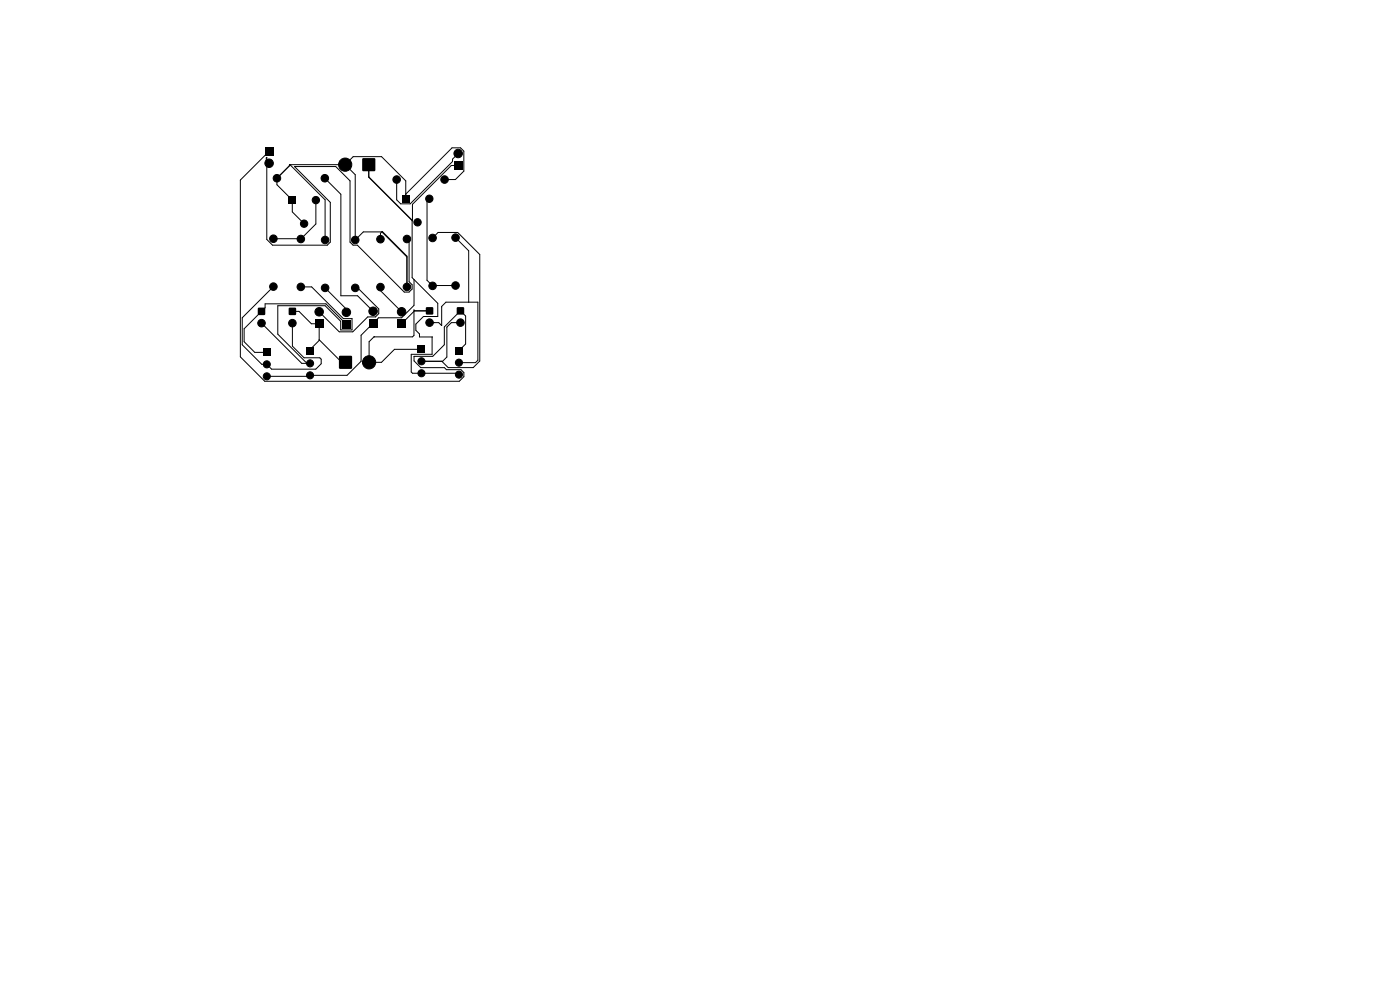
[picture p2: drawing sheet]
<svg xmlns="http://www.w3.org/2000/svg" width="297mm" height="210mm" viewBox="0 0 297 210" stroke-linecap="round" stroke-linejoin="round" font-family="sans-serif">
<g fill="#000">
<path d="M56.2 31.2h1.8v1.8h-1.8zM76.9 33.6h2.7v2.7h-2.7zM96.3 34.2h1.8v1.8h-1.8zM61.2 41.7h1.6v1.5h-1.6zM85.3 41.4h1.6v1.5h-1.6zM55.9 74h1.4v1.5h-1.4zM54.8 65.3h1.4v1.5h-1.4zM61.3 65.3h1.5v1.5h-1.5zM65 73.8h1.5v1.5h-1.5zM66.8 67.8h1.8v1.8h-1.8zM72 75.5h2.6v2.7h-2.6zM72.6 67.9h1.8v1.8h-1.8z"/>
<path d="M78.2 67.7h1.8v1.8h-1.8zM84.3 67.8h1.8v1.8h-1.8zM88.7 73.4h1.5v1.5h-1.5zM90.4 65.2h1.5v1.5h-1.5zM96.6 73.6h1.5v1.5h-1.5zM97 65.2h1.4v1.5h-1.4z"/>
</g>
<g fill="#000" stroke="#000" stroke-width=".21">
<circle cx="57.1" cy="34.6" r=".9"/>
<circle cx="58.7" cy="37.8" r=".8"/>
<circle cx="68.9" cy="37.8" r=".8"/>
<circle cx="73.2" cy="34.9" r="1.4"/>
<circle cx="84.2" cy="38.1" r=".8"/>
<circle cx="94.3" cy="38.1" r=".8"/>
<circle cx="97.2" cy="32.6" r=".9"/>
<circle cx="58" cy="50.6" r=".8"/>
<circle cx="63.8" cy="50.7" r=".8"/>
<circle cx="64.5" cy="47.4" r=".78"/>
<circle cx="67" cy="42.4" r=".78"/>
<circle cx="69" cy="50.9" r=".8"/>
<circle cx="75.4" cy="50.9" r=".8"/>
<circle cx="80.7" cy="50.7" r=".8"/>
<circle cx="86.3" cy="50.7" r=".8"/>
<circle cx="88.6" cy="47.2" r=".78"/>
<circle cx="91.1" cy="42.2" r=".78"/>
<circle cx="91.8" cy="50.5" r=".8"/>
<circle cx="96.6" cy="50.4" r=".8"/>
<circle cx="55.5" cy="68.5" r=".8"/>
<circle cx="56.6" cy="77.3" r=".75"/>
<circle cx="56.6" cy="79.8" r=".75"/>
<circle cx="58" cy="60.8" r=".8"/>
<circle cx="62" cy="68.5" r=".8"/>
<circle cx="63.8" cy="60.9" r=".8"/>
<circle cx="65.8" cy="79.6" r=".75"/>
<circle cx="65.8" cy="77.1" r=".75"/>
<circle cx="67.7" cy="66.1" r=".9"/>
<circle cx="69" cy="61.1" r=".8"/>
<circle cx="73.5" cy="66.2" r=".9"/>
<circle cx="75.4" cy="61.1" r=".8"/>
<circle cx="78.3" cy="76.9" r="1.4"/>
<circle cx="79.1" cy="66" r=".9"/>
<circle cx="80.7" cy="60.9" r=".8"/>
<circle cx="85.2" cy="66.1" r=".9"/>
<circle cx="86.3" cy="60.9" r=".8"/>
<circle cx="89.4" cy="76.6" r=".75"/>
<circle cx="89.4" cy="79.2" r=".75"/>
<circle cx="91.1" cy="68.4" r=".8"/>
<circle cx="91.8" cy="60.6" r=".8"/>
<circle cx="96.6" cy="60.6" r=".8"/>
<circle cx="97.4" cy="79.5" r=".75"/>
<circle cx="97.4" cy="76.9" r=".75"/>
<circle cx="97.7" cy="68.4" r=".8"/>
</g>
<g fill="none" stroke="#000" stroke-width=".21">
<path d="M57.1 32.1l-6.1 6.1v37.5l5.2 5.2h41.2l1-1v-.9l-.6-.6h-3.1l-.4-.4h-5l-1.5-1.4v-1M57.1 34.6l-.6-.6 .1-.6v17.4l1.2 1.2h11.6l.7-.6v-8.5l-7.6-7.6h8.7l3.1 3.1v13l.6 .6h.9l10 10h1l.6-.7v-.9l-.6-.6v-8.6l-.5-.5M61.4 35.2l.1-.3 7.5 7.5v8.5M68.9 37.8l3.4 3.4v21.5h3.6l3.3 3.3M73.2 34.9l2.2 2.2v13.8l1.7-1.7h3.9l5.3 5.3M73.2 34.9l1.7-1.7h6l5.2 5.2v3.8M73.2 34.9h-11.6l-2.8 2.9v1.4l3.2 3.3v2.5l2.5 2.5M78.2 37.5l9.2 9.2v12.2l5.5 5.4v2.8h-3.1l-1.6 1.7v1.3l.8 .7v.7h2.7v3.7h-4.5v3.7l.3 .3h9.6l.3 .3M78.2 34.9v2.7l9.3 9.3v-3.6l8.2-8.2h1.5M94.3 38.1h2.3l1.8-1.8v-4.2l-.7-.7h-1.8l-9.8 9.8M97.2 32.6l-1.2 1.2v.5l-9 8.9h-2l-.8-.8v-4.3M67 42.5v5l-3.2 3.2-5.8-.1"/>
<path d="M80.7 50.7v-1.2l.4-.4 5.2 5.2v6.6M87.8 59.3v5.5l-2.6 2.6h-4.9l-3.7 3.7v5.5l-3 3h-7.8l-.2 .2h-9M91.1 42.2l-.5 .5v16.8l1.2 1.1h4.8M91.8 50.5l1.1-1.2h4.2l4.7 4.7v22.6l-1.4 1.4h-5.3l-1.4-1.4M96.6 50.4l2.8 2.8v10.9M55.5 68.6l8.5 8.5h1.8M58 60.8l-6.6 6.6v5.7l4.1 4.2h1.1l1 1h9.4l1.1-1.1v-1l-.3-.3h-3.3l-2.5-2.5v-4.8M62 66.1h1.4l2.7 2.6h1.6v3.5l-1.9 2v.3M63.8 60.9h2.3l6.7 6.7h1.9v2.4h-2.4v-1.8l-3.3-3.3h-10.1v6l6.2 6.2M67.7 72.1l4.8 4.8h.8M69 61.1l4.5 4.5v.7M73.5 68.8l-4.4-4.3h-12.9v.8l-4.4 4.4v2.8l2.2 2.3h2.6"/>
<path d="M75.4 61.1h.5l4.4 4.4v1l-.7 .7h-1.6l-3.2 3.2h-2.8l-4.3-4.3M79.4 71.5h.1M79.4 71.5l-1.1 1v4.4h2.6l2.8-2.8h5.7M80.7 60.9v.8l4.5 4.4M87.8 75.6h.1M88 65.9l-.2-.2v5.5l-.3 .3h-8.1M91.1 65.9h-3.2l-2.7 2.8M91.1 68.4h2l.6 .6v-4l.9-.9h6.8v12.3l-.5 .5h-3.5M97.4 74.4l1.4-1.4v-6l-1.1-1.1-3.4 3.5v3.7l-2.5 2.5h-4M97.7 68.4h-1.9l-1 1v6.3l-.9 .9h-4.5"/>
</g>
</svg>
